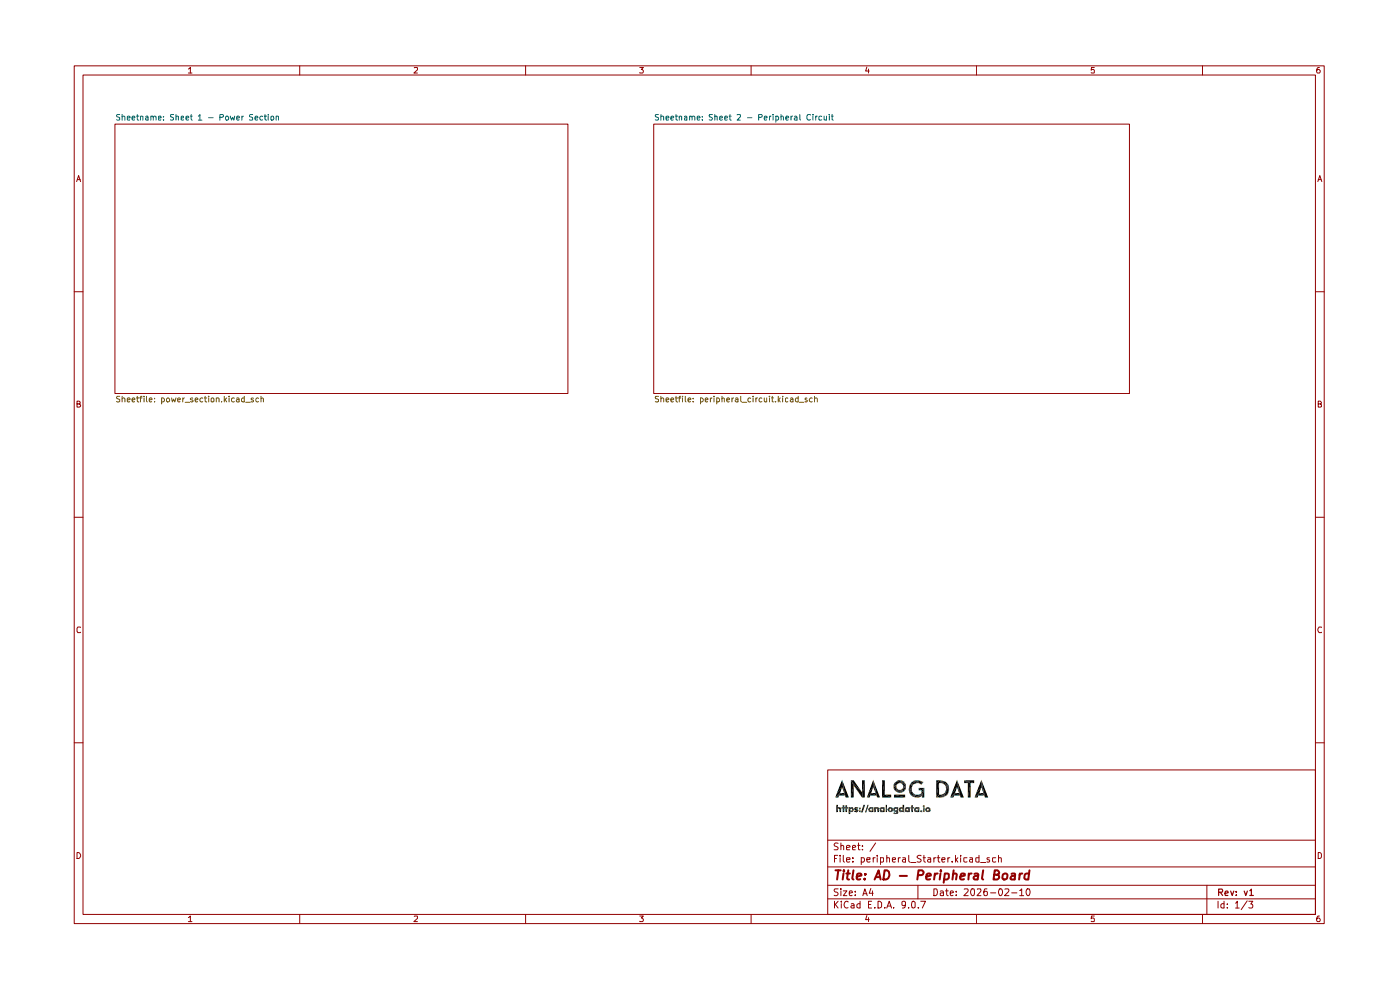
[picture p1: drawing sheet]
<svg xmlns="http://www.w3.org/2000/svg" width="297mm" height="210mm" viewBox="0 0 297 210" stroke-linecap="round" stroke-linejoin="round" font-family="sans-serif">
<g fill="none" stroke="#910000" stroke-width=".21">
<path d="M15.7 14h265.2v181.9h-265.2zM17.6 15.9h261.5v178.1h-261.5zM40 14.6l.4-.3v1.2M40 15.5h.7M63.6 14v1.9M87.9 14.4l.6-.1 .1 .5-.8 .7h.8M111.5 14v1.9M135.7 14.3h.8l-.4 .4 .4 .3-.1 .4h-.7M159.3 14v1.9M183.9 14.2l-.3 .9h.8M184.2 14.6v.9M207.2 14v1.9"/>
<path d="M232.2 14.3h-.6l-.1 .6 .1-.2h.4l.2 .2v.5h-.7M255.1 14v1.9M279.9 14.3a.55 .55 0 0 0-.6 .5l.2 .7h.4l.2-.3v-.2l-.3-.3h-.2l-.3 .3M16.3 38.5l.4-1.2 .4 1.2M16.4 38.1h.6M279.6 38.5l.4-1.2 .4 1.2M279.7 38.1h.5M15.7 61.9h1.9M279.1 61.9h1.8M16.3 85.7h.6v-.5l-.6-.1v1.3h.5l.3-.5-.3-.2M279.7 85.7h.5l.1-.4-.2-.2h-.4v1.3h.5l.1-.1v-.5l-.2-.1M15.7 109.7h1.9"/>
<path d="M279.1 109.7h1.8M17.1 133.1l-.6-.1-.2 .3v.6l.2 .3 .6-.1M280.3 133.1l-.5-.1-.2 .5 .2 .7 .5-.1M15.7 157.6h1.9M279.1 157.6h1.8M175.6 163.3h103.5v30.7h-103.5zM175.6 178.2h103.5M177.8 178.9l-.6-.1-.2 .4v.2a.56 .56 0 0 1 .6 .2 .56 .56 0 0 1 0 .7h-.6M178.4 179.5l.2-.2 .4 .2v.8M178.4 178.8v1.5M179.6 179.8l.7-.1v-.3l-.5-.1-.2 .2 .1 .8h.6M180.8 179.8l.7-.1-.1-.4h-.4l-.2 .2v.6l.1 .2h.5"/>
<path d="M181.9 179.3h.6M182.1 178.8v1.3l.1 .2h.3M183 179.4v.1M185.8 178.8l-1.2 1.8M16.3 180.8a.65 .65 0 0 1 .8 .7 .65 .65 0 0 1-.8 .6zM40 194.6l.4-.3v1.2M40 195.5h.7M63.6 194v1.9M87.9 194.4l.6-.1 .1 .5-.8 .7h.8M111.5 194v1.9M135.7 194.3h.8l-.4 .4 .4 .3-.1 .4h-.7M159.3 194v1.9"/>
<path d="M175.6 190.7h103.5M175.6 187.8h103.5M175.6 183.9h103.5M177 191.2v1.4M177 182.1h.5M177.2 191.9l.6 .7M177.7 181.4h-.7v1.5M177.8 188.5l-.8 .1v.5l.6 .2 .2 .4-.3 .3-.5-.1M177.8 191.2l-.8 .8M178.2 181.4v.2M178.2 181.9v1M178.4 188.5v.1"/>
<path d="M178.4 189v1M178.5 191.2v.1M178.5 191.7v.9M178.9 189h.8l-.8 1h.8M178.9 181.4v1.2l.3 .3M179.6 182.4l.7-.1v-.4h-.6l-.1 .2 .1 .7h.6M179.9 191.3a.7 .7 0 0 0-.9 .5 .7 .7 0 0 0 .6 .8l.3-.1M180.2 189.5l.6-.2-.1-.3-.4 .1-.1 .6 .1 .3 .5-.1M180.6 191.8l.4-.1 .2 .2v.7M180.9 182.7v.2M180.9 181.9v.2M181.2 192l-.7 .3 .2 .3 .5-.1"/>
<path d="M181.4 189.8v.2M181.4 189.1v.1M182.5 191.8a.45 .45 0 0 0-.7 .1l.1 .6h.6M182.5 191.2v1.4M182.7 182.8l.4 .1 .3-.3-.2-.7h-.5v1.5M183 180.2v.1M183 190l.5-1.5 .5 1.5M183.1 189.6h.8M183.9 194.2l-.3 .9h.8M183.9 182.4l.7-.1v-.4h-.6l-.1 .2 .1 .7h.6M184.2 194.6v.9M184.2 191.9h.5"/>
<path d="M184.7 188.5l-.3 1h.8M184.9 191.2h-.7v1.4h.7M185.1 189v1M185.2 181.9v1M185.6 192.5v.1M185.7 181.9h-.4l-.1 .3M186.1 181.4v.2M186.1 181.9v1M186.3 191.2h.3l.4 .3v.8l-.4 .3h-.3zM186.8 182.8l.4 .1 .2-.2v-.8h-.6v1.5M187.7 192.5v.1M188.1 192.6l.5-1.4 .5 1.4"/>
<path d="M188.1 182l.5-.1 .1 1M188.1 181.4v1.5M188.3 192.2h.7M189.3 182.4l.7-.1-.1-.4h-.5l-.1 .2 .1 .7h.5M189.6 192.5v.1M190.6 181.9v1M191 181.9h-.2l-.2 .3M191.5 181.9h.5l.1 1M192.1 191.9l-.2 .2-.6-.2v-.6l.3-.1 .4 .1a1.05 1.05 0 0 1-.3 1.3h-.3M192.1 182.3h-.4l-.3 .2 .3 .4 .4-.1M192.8 192.5v.1M192.8 181.4v1.2l.2 .3"/>
<path d="M193.2 183h1.1M193.5 191.3l.3-.1 .3 .2v1.1h-.6zM194.7 187.8v2.9M194.8 192.5v.1M195.3 191.2h1l-.6 1.4M195.4 181.5a.6 .6 0 0 0-.8 .2l.1 .3 .7 .5-.2 .4-.6-.1M195.8 181.9h.5M196 181.4v1.2l.3 .3M196.8 181.9h.6v1M197.4 182.3h-.4l-.2 .2 .2 .4 .4-.1M198.1 188.5h.5a.83 .83 0 0 1 .2 .9 .83 .83 0 0 1-.7 .6zM198.1 181.9v1"/>
<path d="M198.5 181.9h-.2l-.2 .3M198.8 181.9h.6M199 181.4v1.2l.4 .3M199.5 189.1h.6v.9M199.8 182.4l.7-.1-.1-.4h-.5l-.1 .2 .1 .7h.5M200.1 189.3l-.6 .2v.4h.6M200.6 189h.6M200.8 188.5v1.2l.4 .3M201.1 181.9v1M201.5 181.9h-.3l-.1 .3M201.6 189.5l.7-.2-.1-.2-.4-.1-.2 .2 .1 .7h.5M202 182.7v.2"/>
<path d="M202.7 181.4v1.5M202.8 182.3l.4 .6M202.9 189.8v.2M202.9 189.1v.1M203.2 181.9l-.5 .6M203.8 181.4v.2M203.8 181.9v1M204.6 188.6l.6-.1 .2 .4-.9 1.1h.9M205.1 181.9l-.6 .1v.7l.2 .2 .4-.1M205.7 181.9h.5l.1 1M206.1 188.6l.5-.1a1.1 1.1 0 0 1-.2 1.5l-.3-.2-.2-.4zM206.3 182.3h-.4l-.2 .2 .2 .4 .4-.1"/>
<path d="M207.2 194v1.9M207.3 188.6l.7-.1 .1 .4-.8 1.1h.8M207.7 181.9l-.7 .1v.7l.3 .2 .4-.1M207.7 181.4v1.5M208 183h1.1M209.4 188.5h-.4a.94 .94 0 0 0 0 1.5l.5-.2v-.6l-.5-.1-.3 .2M209.9 181.9h-.4l-.1 .2 .1 .3 .4 .1v.3h-.5M210.1 189.4h1.1M211.2 181.9l-.6 .1v.7l.2 .2 .4-.1M211.8 182l.5-.1 .1 1M211.8 181.4v1.5M212 188.5a.75 .75 0 0 1 .8 .6 .75 .75 0 0 1-.5 .9 .89 .89 0 0 1-.3-1.5z"/>
<path d="M213.2 188.6l.7-.1 .1 .4-.9 1.1h.9M214.6 189.4h1.1M216.3 188.9l.4-.4v1.5M216.3 190h.9M217.8 188.6l.6-.1a1.1 1.1 0 0 1-.2 1.5l-.4-.2-.1-.4zM232.2 194.3h-.6l-.1 .6 .1-.2h.4l.2 .2v.5h-.7M255.1 194v1.9M256 187.8v6.2M258.4 191.2v1.4M259.7 191.8l-.5-.1-.2 .2 .1 .6h.6M259.7 191.2v1.4M260.3 192.5v.1"/>
<path d="M260.3 191.8v.1M262.1 191.6l.4-.4v1.4M262.1 192.6h.8M264.6 191.1l-1.3 1.9M264.9 191.2h.9l-.5 .6 .5 .2-.1 .5h-.8M279.7 180.8h.3l.3 .4v.6l-.3 .3h-.3zM279.9 194.3a.55 .55 0 0 0-.6 .5l.2 .7h.4l.2-.3v-.2l-.3-.3h-.2l-.3 .3"/>
</g>
<path d="M258.5 189.3h.7l.2-.3-.1-.3-.8-.1v1.3M258.9 189.3l.5 .6M259.9 189.5l.7-.1-.2-.4-.4 .1-.1 .7 .1 .1h.5M261.1 189l.3 .9 .3-.9M262.3 189.9h.1M262.3 189.1v.2M263.9 189l.4 .9 .3-.9M265.1 188.9l.4-.3v1.3M265.1 189.9h.8" fill="none" stroke="#910000" stroke-width=".25"/>
<g fill="none" stroke="#910000" stroke-width=".42">
<path d="M177.2 184.6h1.1M177.8 184.6l-.2 2M178.9 185.3l-.1 1.3M179 184.6v.3M179.5 185.3h.8M180 184.6l-.3 1.7 .4 .3M181.1 184.6l-.3 1.7 .3 .3M181.7 186l1.1-.3-.1-.3a.6 .6 0 0 0-.9 .1v1h.7M183.4 186.4v.2M183.6 185.4l.1 .1h-.2l.1-.1-.1 .1M185.5 186.6l.9-2 .4 2M185.8 186.1h.8"/>
<path d="M187.7 184.6a.98 .98 0 0 1 1 .7 .98 .98 0 0 1-.5 1.2l-.8 .1zM190.9 185.8h1.5M194.8 185.6l.9-.1 .3-.5-.1-.1-.3-.3h-.7l-.3 2M196.6 186l.9-.3-.1-.3a.6 .6 0 0 0-.8 .1v1h.7M198.3 185.3l-.1 1.3M198.9 185.3l-.4 .1-.2 .2M199.5 185.3l-.2 1.3M199.6 184.6v.3M200.4 185.4l.6-.1 .3 .2v.7a.72 .72 0 0 1-1 .3M200.4 185.3l-.2 1.9M202.1 185.5l.4-.2 .4 .1-.1 1.2M202.3 184.6l-.2 2"/>
<path d="M203.7 186l1-.3v-.3h-.8l-.2 .9 .2 .3 .6-.1M205.5 185.3l-.1 1.3M206.1 185.3l-.4 .1-.2 .2M206.7 185.4h.8l-.1 1.2M207.5 185.7a.85 .85 0 0 0-1 .4l.3 .5 .6-.1M208.6 184.6l-.3 1.7 .3 .3M210.9 185.5l1-.1 .1-.4-.4-.4h-.6l-.2 2h.7l.5-.4a.49 .49 0 0 0-.5-.7M212.8 185.5l.3-.2 .6 .2-.1 .9-.4 .2-.5-.2zM214.6 185.4h.7v1.2M215.3 185.7l-.6 .1-.4 .5 .3 .3 .7-.1M216.4 185.3l-.2 1.3M216.9 185.3l-.6 .3"/>
<path d="M218.3 185.4l-.5-.1-.4 .3v.8l.2 .2 .5-.1M218.4 184.6l-.3 2"/>
</g>
<g fill="#fff">
<path d="M138.7 26.3h100.9v57.2h-100.9z"/>
<path d="M24.4 26.3h96.1v57.2h-96.1z"/>
</g>
<path d="M24.4 26.3h96.1v57.2h-96.1zM138.7 26.3h100.9v57.2h-100.9z" fill="none" stroke="#910000" stroke-width=".21"/>
<g fill="#000">
<path d="M177.5 168.2h.7l-1 1zM177.4 170.7h.4v.6zM177.4 170.7l.4 .6-.4 1zM177.8 171.3l.1-.1-.5 1.1zM177.8 171.7v.6h-.4zM177.8 171.3l.1-.1zM177.8 171.7l-.4 .6zM177.8 171.6l-.4 .7zM177.9 171.2l-.5 1.1zM177.9 171.2l-.1 .1zM177.9 171.2l-.1 .4zM177.9 171.2l.4 .1z"/>
<path d="M177.9 171.2l.5 .3zM177.9 171.2l.5 .3-.3 .2zM177.9 171.2l.2 .5zM177.9 171.2l.2 .4zM177.9 171.2l-.1 .3zM177.9 171.2l.1 .3zM177.2 169.2l.8-.5-.1 .5zM177.2 169.2l1-1-.2 .5zM178.1 171.2l.2 .1zM178.3 171.3l.1 .2zM178.4 171.6v.7h-.3zM178.4 171.5l-.3 .8z"/>
<path d="M178.1 171.7l.3-.2-.3 .8zM178.1 171.7l.3-.2zM178.6 165.4l1.5 3.8h-.7zM178.6 167l-.4 1.2h-.7zM178.6 165.4l.8 3.8zM178.6 165.4v1.6l-1.1 1.2zM178.8 170.8h.3v.4zM178.5 171.2l.3 .3h-.3zM178.8 170.8l.3 .4h-.3zM178.5 171.2h.3v.3zM178.8 171.2l.9 .3zM178.6 165.4l.6 3.3z"/>
<path d="M179.1 171.5v.8h-.3zM178.8 171.5h.3l-.3 .8zM178.8 171.2l.3 .3h-.3zM179.1 171.2l.6 .3zM178.2 168.2l1 .5h-1.2zM178.2 168.2h.9l.1 .5zM179.4 170.8h.3l-.3 .4zM179.7 170.8v.4h-.3zM179.4 171.2h.3v.3zM178.8 171.2l.6 .3zM179.7 171.2h.3v.3zM179.7 171.5v.8h-.3z"/>
<path d="M179.7 171.2l.3 .3h-.3zM179.4 171.5h.3l-.3 .8zM180 171.7h.4l-.4 1zM180 171.2h.4l-.4 .5zM180.4 171.2l-.4 .5zM180.4 171.3h.5l-.9 .4zM180.4 172.2v.5h-.4zM180 171.7h.4zM180.5 171.2l-.1 .1zM180.4 171.7v.5l-.4 .5zM180.4 171.3h.5zM180 171.7l.4-.1z"/>
<path d="M180.4 171.9v.3zM180.5 171.9v.1l-.1 .2zM180.5 172l-.1 .2zM180 171.7l.5-.1zM180 171.7l.9-.4zM180.5 165.5h.6l1.8 2.6zM180.5 165.5l2.4 2.6v1.1zM180.4 172.2l.1 .1zM180.5 171.2l.4 .1zM180.5 171.5l.4-.2-.4 .3zM180.5 171.5l.4-.2zM180.7 171.2l.2 .1z"/>
<path d="M180.6 171.5l.3-.2-.2 .3zM180.9 171.3l-.2 .3zM180.9 171.3l-.1 .4zM180.9 171.3l-.1 .5zM180.9 171.3l.1 .1zM180.7 172.3l.2-.1zM180.9 171.3l.2 .3zM180.5 172.3l.4-.1zM180.9 171.3l.2 .6zM180.9 171.3l.2 .6-.3-.1zM181 171.4l.1 .2zM181 172.1l-.1 .1z"/>
<path d="M181.1 171.6v.1zM181.1 171.9l-.1 .2zM181.1 171.6v.3zM181.1 171.9l-.2 .3zM180.5 172.3l.6-.4-.2 .3zM180.4 172.2l.7-.3-.6 .4zM180.5 172l.6-.1-.7 .3zM180.5 172l.6-.1zM180.7 171.9h.4l-.5 .1zM180.8 171.8l.3 .1zM181.1 166.6v2.6h-.6zM180.5 165.5l.6 1.1-.6 2.6z"/>
<path d="M181.1 171.7v.2zM181.1 172.1l.3-.2-.2 .3zM181.3 171.4l-.1 .1zM181.4 171.3l-.2 .2zM181.2 171.7h.1zM181.2 171.5l.1 .2zM181.4 171.3l-.1 .4-.1-.2zM181.2 172.2l.2 .1zM181.3 171.7l.1 .1zM181.5 171.2l-.1 .1zM181.4 171.9v.4l-.2-.1zM181.5 171.2h.2l-.3 .1z"/>
<path d="M181.4 171.3l.3-.1 .1 .3zM181.4 171.3l.4 .2zM181.4 171.3l.3 .2zM181.4 171.3l.2 .2zM181.4 171.3l.2 .3zM181.6 171.6l.5 .2zM181.6 171.6l.5 .2-.4 .1zM181.6 171.6l.2 .1zM181.3 171.7l.3 .1zM181.3 171.7l.3 .2zM181.4 171.3l.2 .6-.3-.2zM181.7 171.2l.3 .1z"/>
<path d="M181.7 171.2l.3 .1-.2 .2zM181.4 171.9l.3 .4h-.3zM181.7 171.2l.1 .3zM181.4 171.9l.3 .4zM181.4 171.3l.3 .6zM181.5 172l.2 .3zM181.6 172l.1 .3zM181.6 171.6l.1 .3zM181.8 171.7h.2zM181.8 171.7l.3 .1zM181.9 171.2l.1 .1zM182 171.3l.1 .1-.2 .2z"/>
<path d="M182 171.7l.1 .1zM182 171.3l-.1 .3-.1-.1zM181.7 172.3l.3-.1zM182 172.1l.1-.1zM182.1 171.8l-.1 .4zM182.1 171.8l-.1 .4-.3 .1zM181.7 172l.4-.2-.4 .5zM181.7 172l.4-.2zM181.7 171.9l.4-.1zM182.3 171.9l-.1 .4zM182.3 171.3l-.1 .3zM182.3 171.9h.2l.1 .3z"/>
<path d="M182.3 171.9l.3 .3-.4 .1zM182.2 171.6l.1 .1zM182.3 171.3l.3 .2zM182.3 171.3l.3 .2-.4 .1zM182.2 171.6l.2 .1zM182.5 171.9l.1 .1zM182.5 171.9l.1 .3zM182.5 171.3l.1 .1zM182.5 171.6l-.1 .1zM182.5 171.3l.1 .2zM182.5 172.3l.1-.1zM182.4 172.3l.2-.1z"/>
<path d="M182.2 172.3l.4-.1zM182.5 171.6l.1-.1zM182.4 171.7l.2-.2zM182.2 171.6l.4-.1-.2 .2zM182.9 165.5h.6l-.6 2.6zM183.5 165.5l-.6 3.7v-1.1zM180.5 165.5l2.4 3.7zM183.2 170.7l-.2 1.6h-.3zM183.2 170.7h.3l-.5 1.6zM183.5 165.5v3.7h-.6zM184 170.7l-.2 1.6h-.3zM184.2 168.2h.6l-.9 1z"/>
<path d="M184 170.7h.3l-.5 1.6zM184.3 171.6l-.1 .1zM184.4 171.4l-.2 .3zM184.4 171.4l.2-.2-.4 .5zM184.6 171.2l.4 .1-.8 .4zM184.2 171.7h.3zM184.4 171.4l-.1 .2zM184.3 171.8l.2-.1zM184.3 172l.1 .2zM184.3 171.8l.1 .4zM184.4 171.3l.2-.1-.2 .2zM184.3 171.8h.2l-.1 .4z"/>
<path d="M184.5 171.8l-.1 .4zM184.5 171.9l-.1 .3zM184.6 171.9l-.2 .3zM184.5 171.2l-.1 .1zM184.4 172.2l.1 .1zM184.6 171.2l.4 .1zM184.2 171.7h.4zM184.2 171.7l.4-.1zM184.2 171.7l.8-.4zM183.9 169.2l.8-.5-.2 .5zM183.9 169.2l.9-1-.1 .5zM184.4 172.2l.3 .1z"/>
<path d="M184.6 171.6l.4-.3zM184.8 171.2l.2 .1zM184.7 171.5l.3-.2zM185 171.3l-.2 .2zM185 171.3l-.1 .3zM185 171.2h.3zM185 172.2l-.1 .1zM184.7 172.3l.3-.1zM184.4 172.2h.6zM184.6 171.9l.4 .3h-.6zM184.6 171.9l.4 .3zM184.7 172l.3 .2z"/>
<path d="M184.8 172l.2 .2zM184.9 172l.1 .2zM185 171.9v.3zM185 171.3l.3-.1-.3 .5zM185.3 171.2l-.3 .6zM185.2 165.4l1.5 3.8h-.6zM185.2 167l-.4 1.2h-.6zM185.2 165.4l.9 3.8zM185.2 165.4v1.6l-1 1.2zM185.3 171.2v1.1h-.3zM185.3 171.2l-.3 1.1zM185.3 171.2l-.3 1z"/>
<path d="M185.3 171.2l-.3 .7zM185.5 171.2h.3l-.3 1.1zM185.8 171.2l-.3 1.1zM185.2 165.4l.6 2.8-.6-1.2zM185.2 165.4l.7 3.3zM185.8 171.7v.6h-.3zM185.8 171.7l-.3 .6zM185.8 171.3l.3-.1zM185.8 171.6l-.3 .7zM185.8 171.3l.3-.1 .4 .3zM185.8 171.3l-.3 1zM185.8 171.3l.7 .2z"/>
<path d="M185.8 171.3l.3 .2zM186 171.2l-.1 .1zM185.8 171.3l.1 .3zM184.8 168.2l1.1 .5h-1.2zM184.8 168.2h1l.1 .5zM185.8 171.3l.2 .2zM186.1 171.2l.2 .1zM186.1 171.2l.4 .3zM186.3 171.3l.1 .1zM186.3 171.3l.2 .2zM186.4 171.4l.1 .1zM186.5 171.6v.7h-.4z"/>
<path d="M186.5 171.5l-.4 .8zM186.1 171.7l.4-.2-.4 .8zM186.1 171.7l.4-.2zM186.1 171.6l.4-.1zM186.1 171.5h.4zM186.6 171.7h.3zM186.7 171.4l-.1 .2zM186.6 171.8l.3-.1zM186.7 171.4l-.1 .3zM186.7 171.4l.3-.2-.4 .5zM187 171.2l.3 .1-.7 .4zM186.7 171.4l.1-.1z"/>
<path d="M186.7 171.4l.3-.2zM186.6 172l.2 .2zM186.9 171.2l-.1 .1zM186.6 171.8l.2 .4zM186.6 171.8h.3l-.1 .4zM186.9 171.8l-.1 .4zM187 171.9l-.2 .3zM186.8 172.2l.1 .1zM187 171.2l.3 .1zM186.6 171.7h.4zM186.6 171.7l.4-.1zM186.8 172.2l.3 .1z"/>
<path d="M186.6 171.7l.5-.1zM186.6 171.7l.7-.4zM187.1 171.5l.2-.2zM187.1 165.5h.6v3.1zM187.1 165.5l.6 3.1-.6 .6zM187.2 171.2l.1 .1zM187.3 171.3l-.1 .2zM187.3 171.3l-.1 .3zM187.3 171.2h.4zM187.3 172.2l-.1 .1zM187.1 172.3l.2-.1zM186.8 172.2h.5z"/>
<path d="M187.1 171.9l.2 .3h-.5zM187.1 171.9l.2 .3zM187.1 172l.2 .2zM187.2 172l.1 .2zM187.3 171.9v.3zM187.7 171.2l-.4 .6zM187.3 171.3l.1 .4zM187.3 171.3l.4-.1-.3 .5zM187.7 171.2v1.1h-.4zM187.7 171.2l-.4 1.1zM187.7 171.2l-.4 1zM187.7 171.2l-.4 .7z"/>
<path d="M187.7 168.6h1.4v.6zM187.7 168.6l1.4 .6h-2zM187.9 170.7h.3v1.6zM187.9 170.7l.3 1.6h-.3zM188.3 171.7l.4 .1zM188.3 171.7l.1-.1zM188.3 171.7l.4 .2zM188.5 171.4l-.2 .3zM188.5 171.4l.3-.2-.5 .5zM188.3 171.7l.1 .2zM188.5 171.4l-.1 .2zM188.4 171.9l.1 .2z"/>
<path d="M188.3 171.7l.2 .4zM188.6 171.3l.2-.1-.3 .2zM188.3 171.7l.4 .2-.2 .2zM188.7 171.9l-.2 .2zM188.5 172.1l.3-.2zM188.5 172.1l.1 .1zM188.7 171.2l-.1 .1zM188.3 171.7h.4zM188.6 172.2l.2 .1zM188.8 171.2l.4 .1zM188.5 172.1l.3 .2zM188.8 171.2l.4 .1 .2 .3z"/>
<path d="M188.3 171.7l.5-.1zM188.8 171.2v.4l-.5 .1zM188.8 171.2v.4zM188.8 171.2l.1 .3zM189 171.2l.2 .1zM188.8 171.2l.2 .4zM188.8 171.2l.6 .4h-.4zM189 171.6h.4zM189.1 171.7l.3-.1zM189.2 171.3l.2 .1zM189 172.3l.2-.1zM189.2 171.3l.2 .3z"/>
<path d="M188.8 172.3l.4-.1zM188.5 172.1l.7 .1-.4 .1zM188.5 172.1l.3-.1 .4 .2zM188.8 172l.4 .2zM188.9 172l.3 .2zM189 171.9l.2 .3zM189.4 171.4v.2zM189.2 172.2l.2-.1zM189.4 171.9v.2zM189.4 171.9l-.2 .3zM189.4 171.6v.3l-.2 .3zM189 171.9l.4-.3-.2 .6z"/>
<path d="M189 171.9l.4-.3zM189.1 171.8l.3-.2zM189.7 172.3h.1l-.3 .2zM189.6 171.4l-.1 .2zM189.5 171.7l.4 .1zM189.6 171.4l-.1 .3zM189.6 171.4l.3-.2-.4 .5zM189.9 171.2l.4 .1-.8 .4zM189.6 166.9l.6 .1zM189.7 166.3l-.1 .2zM189.7 166.3l-.1 .6zM189.7 166.3l.5-.5-.6 1.1z"/>
<path d="M190.2 165.8l1.1-.2-1.7 1.3zM189.5 172.5l.1 .1zM189.5 171.9l.1 .2zM189.7 171.3l-.1 .1zM189.5 172.5l.3-.2-.2 .3zM189.5 171.7l.1 .4zM189.6 171.4l.3-.2zM189.8 172.3l.1 .1-.3 .2zM189.5 171.7l.4 .1-.3 .3zM189.9 171.8l-.3 .3zM189.6 172.1l.3-.2zM189.7 168.6h2.3v.6z"/>
<path d="M189.6 166.9l.1 .5zM189.8 166l-.1 .3zM189.6 166.9l.6 .1-.5 .4zM189.8 166l.4-.2-.5 .5zM189.6 172.6l.2 .1zM189.6 172.1l.2 .1zM189.9 171.2l-.1 .1zM189.9 165.9l.3-.1-.4 .2zM189.5 171.7h.4zM189.5 171.7l.4-.1zM189.9 171.2l.4 .1zM189.6 172.1l.3 .1z"/>
<path d="M189.5 171.7l.8-.4zM189.7 167.4l.3 .4zM189.6 172.6l.4 .1zM189.9 171.6l.4-.3zM190 171.5l.3-.2zM190.1 171.2l.2 .1zM189.9 172.2h.2zM189.6 166.9l.6-.3v.3zM190.3 165.6l.3-.1-.4 .3zM190.2 165.8l.4-.3 .7 .1zM190.3 171.3l-.1 .3-.1-.1zM190.3 171.3l-.1 .3z"/>
<path d="M190 167.8l.2 .2zM189.7 167.4l.5 .6zM189.6 166.9l.6-.4zM189.7 167.4l.5-.4v1zM190.2 167v1zM190.2 167.2v.8zM190.3 167.3l.2 .2-.3 .5zM190.5 167.5l.2 .1-.5 .4zM190.3 171.2h.2zM190.3 171.3l.2-.1v1.1zM190.3 171.3l.2 1-.1 .3zM189.6 172.1l.7 .1z"/>
<path d="M189.6 172.1l.3-.2 .4 .3zM189.9 171.9l.4 .3zM190 171.9l.3 .3zM190.1 171.9l.2 .3zM190.2 171.9l.1 .3zM190.3 171.8v.4zM190.3 171.3l.1 1.3zM190.3 172.6l-.1 .1zM190 172.7l.4-.1zM189.6 172.6h.8zM189.6 172.6l.3-.2 .5 .2zM189.9 172.4l.5 .2z"/>
<path d="M190 172.4l.4 .2zM190.1 172.4l.3 .2zM190.2 172.3l.2 .3-.3-.2zM190.2 172.3l.2 .3zM190.3 172.3l.1 .3zM190.3 172.2l.1 .4zM190.3 171.7l.1 .9zM190.2 168l.2 .1zM189.6 166.9l.8-.6zM190.5 172.4l-.1 .2zM189.6 166.9l.9-.7zM189.6 166.9l1.7-1.3z"/>
<path d="M190.5 172.3v.1zM190.5 172.3l-.1 .3zM190.6 165.5l.7 .1zM190.5 166.2l.8-.6zM190.7 166.1l.6-.5-.7 .6zM190.7 171.7l.3 .1zM190.8 171.4l-.1 .2zM190.7 171.7l.3 .2zM190.8 171.4l-.1 .3zM190.8 171.4l.3-.2-.4 .5zM191.1 171.2l.4 .1-.8 .4zM190.4 168.1h.4z"/>
<path d="M190.2 168l.6 .1zM190.7 166.1l.6-.5zM190.7 171.9l.1 .2zM190.9 171.3l-.1 .1zM190.7 171.7l.1 .4zM190.8 171.4l.3-.2zM190.7 171.7l.3 .2-.2 .2zM190.8 172.1l.3-.2zM190.8 166.1l.5-.5-.4 .5zM190.8 172.1l.2 .1zM191 171.3l.1-.1zM191 165.5l.3 .1z"/>
<path d="M190.7 171.7h.3zM191.3 165.6l-.2 .5h-.2zM191 172.2l.1 .1zM190.8 172.1l.3 .2zM191.1 171.2l.4 .1zM190.7 171.7l.4-.1zM190.7 171.7l.8-.4zM191.2 171.5l.3-.2-.4 .3zM191.3 165.6v.6l-.2-.1zM191.3 171.2l.2 .1zM191.2 171.5l.3-.2zM191.5 171.3l-.2 .2z"/>
<path d="M191.3 165.6l.3 .1zM191.3 165.6l.5 .3zM191.3 165.6l.5 .3 .4 1zM191.5 171.3l-.1 .3-.1-.1zM191.5 171.3l-.1 .3zM191.3 165.6l.1 .8-.1-.2zM191.5 170.7h.3v1.6zM191.3 172.3l.2-.1zM191.5 170.7l.3 1.6-.3-1zM191.1 172.3l.4-.1zM190.8 172.1l.7 .1-.4 .1zM190.8 172.1l.3-.2 .4 .3z"/>
<path d="M191.5 171.3v.4zM191.5 171.3l.3 1-.3-.6zM191.3 165.6l.2 .9zM191.6 165.7l.2 .2zM191.3 165.6l.3 1zM191.3 165.6l.9 1.3-.6-.3zM191.6 166.6l.6 .3zM191.6 166.7l.6 .2h-.6zM191.6 166.9h.6l-.6 .1zM191.2 168.1l.5-.2zM190.8 168.1l.9-.2-.5 .2zM190.2 168l1.5-.1-.9 .2z"/>
<path d="M190.2 168l.5-.4 1 .3zM190.7 167.6l1 .3zM190.9 167.6l.8 .3zM191 167.6l.7 .3zM191.2 167.5l.5 .4-.6-.3zM191.2 167.5h.1l.4 .4zM191.8 165.9l.3 .4zM191.8 165.9l.3 .4 .1 .6zM191.5 172.2l.3 .1zM191.1 171.9l.7 .4zM191.2 172l.6 .3zM191.3 172l.5 .3z"/>
<path d="M191.4 171.9l.4 .4zM191.5 171.8l.3 .5zM191.5 171.7l.3 .6zM191.9 167.6l-.2 .3zM192 171.7h.2zM192.1 171.4l-.1 .2zM192 171.8l.2-.1zM192.1 171.4l-.1 .3zM192.1 171.4l.2-.2-.3 .5zM192.3 171.2l.4 .1-.7 .4zM189.7 168.6l2.3 .6h-2.3zM192 172l.1 .2z"/>
<path d="M192 171.8l.1 .4zM192.1 171.4l.2-.2zM192 171.8h.2l-.1 .4zM192.2 171.8l.1 .1-.2 .3zM192.1 172.2l.2-.3zM192.1 172.2l.3-.3zM192.1 166.3l.1 .6zM192.1 167.4l-.2 .2zM192.1 167.4l-.4 .5zM192.2 171.2l-.1 .1zM192.2 167.1l-.1 .3zM192.2 166.9l-.1 .5z"/>
<path d="M192.2 166.9l-.1 .5-.4 .5zM191.3 167.5l.9-.6-.5 1zM191.3 167.4l.9-.5zM191.5 167.2l.7-.3-.9 .5zM191.6 167l.6-.1-.7 .3zM192.1 172.2l.1 .1zM192.3 171.2l.4 .1zM192 171.7h.3zM192 171.7l.3-.1zM192.1 172.2l.3 .1zM192 171.7l.4-.1zM192 171.7l.7-.4z"/>
<path d="M192.4 171.5l.3-.2zM192.5 171.2l.2 .1zM192.5 171.5l.2-.2zM192.7 171.3l-.1 .3zM192.7 171.2h.3zM192.6 172.3l.1-.1zM192.4 172.3l.3-.1zM192.1 172.2h.6zM192.1 172.2l.3-.3 .3 .3zM192.4 171.9l.3 .3zM192.4 172l.3 .2zM192.5 172l.2 .2z"/>
<path d="M192.6 172l.1 .2zM192.6 172l.1-.1v.3zM193 171.2l-.3 .6zM192.7 171.3v.4zM192.7 171.3l.3-.1-.3 .5zM192.9 167l-.1 .6zM192.8 167.6l.1 .3zM193 166.7l-.1 .3zM192.9 167v.9zM193 166.5l-.1 .5zM193 166.5l-.1 1.4zM193 166.5l.5 .2-.6 1.2z"/>
<path d="M193.5 166.7l-.6 1.2zM193.5 166.8l-.6 1.1zM193.5 167l-.6 .9zM193.5 167.2l-.6 .7zM192.9 167.9l.5-.5zM192.9 167.9l.5-.5 .1 .3zM192.9 167.9l.6-.2v.2zM192.9 167.9l.1 .3zM193 166.5v.2zM193 171.2v1.1h-.3zM193 171.2l-.3 1.1zM193 171.2l-.3 1z"/>
<path d="M193 171.2l-.3 .7zM193.1 166.3l.1-.1-.2 .3zM193.5 165.9l-.5 .6zM193.5 165.9l1.2-.4-1.7 1zM193 166.5l1.7-1-.5 .7zM193 166.5l1.2-.3zM193 166.5l1.1-.2zM193 166.5l.8-.1-.2 .1zM193 166.5h.6l-.1 .2zM193 168.2l.1 .3zM192.9 167.9l.2 .6zM193.3 166l.2-.1-.3 .3z"/>
<path d="M193.3 170.8h.4v.4zM193.2 171.2l.1 .3h-.1zM193.3 170.8l.4 .4h-.4zM193.2 171.2h.1v.3zM193.3 171.2h.4v.3zM193.1 168.5l.4 .3zM193.5 165.9l.5-.3zM193.5 165.9l.5-.3 .7-.1zM193.5 168l.5 1.1zM193.6 168.1l.4 1zM193.7 171.2h.2v.3zM193.7 171.5v.8h-.4z"/>
<path d="M193.7 171.2l.2 .3h-.2zM193.3 171.5h.4l-.4 .8zM193.3 171.2l.4 .3h-.4zM193.7 168.3l.3 .8zM193.8 168.3l.2 .1v.7zM193.9 171.7h.4zM194 171.6l-.1 .1zM193.9 171.8l.4-.1zM194.1 171.4l-.2 .3zM194.1 171.4l.2-.2-.4 .5zM194.3 171.2l.4 .1-.8 .4zM193.5 168.8l.5 .3z"/>
<path d="M194 165.6l.7-.1zM193.1 168.5l.9 .6zM192.9 167.9l1.1 1.2-.9-.6zM194 168.4v.7zM192.9 167.9h.6l.5 1.2zM193.5 167.9l.5 1.2zM193.9 171.8l.1 .2zM194.1 171.4l-.1 .2zM194.1 168.5l-.1 .6zM194 172l.1 .2zM193.9 171.8l.2 .4zM194.2 171.3l.1-.1-.2 .2z"/>
<path d="M193.9 171.8h.4l-.2 .4zM194.3 171.8l-.2 .4zM194.3 171.9l-.2 .3zM194.1 172.2l.2-.3zM194.1 168.6h.2l-.3 .5zM194.2 171.3l.1-.1zM194.1 172.2l.2 .1zM194.3 168.6l1.3 .2zM194.3 168.6l1.3 .2-1.6 .3zM194.3 171.2l.4 .1zM193.9 171.7l.4-.1zM193.9 171.7l.8-.4z"/>
<path d="M194.1 172.2l.3 .1zM194.4 171.5l.3-.2-.4 .3zM194.5 168.6l1.1 .2zM194.5 171.2l.2 .1zM194.4 171.5l.3-.2zM194.7 171.3l-.2 .2zM194 169.1l.6 .1zM194.7 171.3l-.1 .3-.1-.1zM194.6 168.6l1 .2zM194.7 171.2h.3zM194.7 172.2l-.1 .1zM194.4 172.3l.3-.1z"/>
<path d="M194.1 172.2h.6zM194.1 172.2l.2-.3 .4 .3zM194.3 171.9l.4 .3zM194.4 172l.3 .2zM194.5 172l.2 .2zM194.7 171.3l-.1 .3zM194.7 171.9v.3zM194.7 171.3l.3-.1-.3 .5zM195 171.2l-.3 .6zM194.7 165.5l.4 .1zM194.7 165.5l.6 .2zM194.7 165.5l1.1 .5z"/>
<path d="M194.7 165.5l1.1 .5-.9 .1zM194.7 165.5l.2 .6h-.3zM194.7 165.5l-.1 .6h-.1zM194.7 165.5l-.2 .6-.3 .1zM194.8 168.6l.8 .2zM194 169.1l.9 .1zM195.1 168.5l.5 .3-.6-.2zM195 171.2v1.1h-.3zM195 171.2l-.3 1.1zM195 171.2l-.3 1zM195 171.2l-.3 .7zM195.1 165.6l.2 .1z"/>
<path d="M195.1 168.5l.1-.1 .4 .4zM194.9 169.2l.3-.1zM195.2 172l.1-.1zM195.2 172l.2-.1zM195.2 168.4l.4 .4zM195.2 172.2l.1 .1zM195.2 172l.1 .3zM195.2 172l.2-.1-.1 .4zM195.3 165.7l.4 .2zM195.3 165.7l.5 .3zM195.4 168.3l.2 .5-.3-.4zM195.4 171.9h.1l.1 .3z"/>
<path d="M195.4 171.9l.2 .3-.3 .1zM195.5 168.2l.1 .6zM194.9 167.1l.6 .5h-.6zM194.9 167.1h1.2l-.6 .5zM195.5 167.6l.6-.5-.6 1.1zM196.1 167.1l-.5 1.7-.1-.6zM195.5 171.9l.1 .1zM195.5 171.9l.1 .3zM195.2 169.1l.4-.3zM194.9 169.2l.7-.4zM194 169.1l1.6-.3-.7 .4zM195.6 172.2l-.1 .1z"/>
<path d="M195.5 172.3l.1-.1zM195.3 172.3l.3-.1zM195.7 165.9l.1 .1zM195.8 170.9l.1-.1zM195.8 170.9l.2-.1zM195.3 166.4l.5-.4-.4 .5zM195.1 166.2l.7-.2-.5 .4zM194.9 166.1l.9-.1zM195.9 171.2h.2v1.1zM195.8 171l.1 .1zM195.8 170.9l.1 .2zM195.8 170.9l.2-.1-.1 .3z"/>
<path d="M195.9 171.1l.1 .1zM196 170.8h.1v.2zM196 170.8l.1 .2-.2 .1zM196.1 167.1v2.1h-.5zM196.1 167.1l-.5 2.1zM195.9 171.2l.2 1.1h-.2zM196.1 171l-.1 .2zM195.9 171.1l.2-.1-.1 .2zM196.3 171.7l.3 .1zM196.3 171.6l.2-.2zM196.3 171.7l.3 .2zM196.3 171.6l.2-.2-.2 .3z"/>
<path d="M196.5 171.4l.2-.2-.4 .5zM196.3 171.9l.2 .2zM196.3 171.7l.2 .4zM196.6 171.3l.1-.1-.2 .2zM196.3 171.7l.3 .2-.1 .2zM196.6 171.9l-.1 .2zM196.5 172.1l.2-.2zM196.5 172.1l.1 .1zM196.6 171.2v.1zM196.3 171.7h.3zM196.6 172.2l.1 .1zM196.7 171.2l.4 .1z"/>
<path d="M196.5 172.1l.2 .2zM196.7 171.2l.4 .1 .2 .3zM196.3 171.7l.4-.1zM196.7 171.2v.4l-.4 .1zM196.7 171.2v.4zM196.7 171.2l.1 .3zM196.7 171.2l.2 .3zM197 171.2l.1 .1zM196.7 171.2l.3 .4zM196.7 171.2l.6 .4h-.3zM197 171.6h.3zM197.1 171.7l.2-.1z"/>
<path d="M197.1 171.3l.1 .1zM197 172.3l.1-.1zM197.1 171.3l.2 .3zM196.7 172.3l.4-.1zM196.5 172.1l.6 .1-.4 .1zM196.5 172.1l.2-.1 .4 .2zM196.7 172l.4 .2zM196.8 172l.3 .2zM196.9 172l.2 .2zM197 171.9l.1 .3zM197.2 171.4l.1 .2zM197.2 172.1l-.1 .1z"/>
<path d="M197.3 171.6l.1 .1zM197.3 171.6l.1 .3zM197.3 171.6l.1 .3-.3 .3zM197.3 171.6l-.2 .6-.1-.3zM197.3 171.6l-.3 .3zM197.3 171.6l-.2 .3zM197.2 172.1l.2-.2zM197.1 172.2l.3-.3zM198.6 166.1h.6l-.6 3.1zM198.6 165.5h.9l-.9 .6zM199.2 166.1v2.5l-.6 .6zM199.2 168.6h.2l-.8 .6z"/>
<path d="M199.5 165.5l.7 .2zM199.5 165.5l1.2 .4zM198.6 166.1l.9-.6v.6zM199.5 165.5l1.2 .4 .5 .7zM199.5 165.5l.2 .6h-.2zM199.5 169.2l.5-.1zM199.5 165.5l.5 .7-.3-.1zM199.5 165.5l.6 .8zM200.2 165.7l.5 .2zM199.5 165.5l.7 .9zM200 169.1l.3-.2zM199.5 169.2l.8-.3z"/>
<path d="M198.6 169.2l1.7-.3-.8 .3zM198.6 169.2l.8-.6 .9 .3zM199.4 168.6l.9 .3zM199.6 168.6l.3-.1 .4 .4zM199.9 168.5l.2-.1 .2 .5zM200.3 168.2v.7l-.2-.5zM200.3 168.2l.2-.1-.2 .8zM200.6 167.9l-.3 1zM199.5 165.5l.9 1zM199.5 165.5l1.7 1.1-.8-.1zM200.4 166.5l.8 .1zM200.5 166.5l.7 .1-.6 .1z"/>
<path d="M200.3 168.9l.4-.1zM200.6 166.7l.6-.1-.5 .3zM200.7 166.9l.5-.3-.5 .5zM200.7 165.9l.4 .5zM200.7 165.9l.5 .7zM200.7 167.1l.5-.5-.5 .8zM201.2 166.6l-.5 .9zM200.9 168.6l-.2 .2zM200.3 168.9l.6-.3zM201.1 166.4l.1 .2zM201.1 168.4l-.2 .2zM201.2 168.1l-.1 .3z"/>
<path d="M201.2 168.1l-.3 .5zM200.3 168.9l.9-.8-.3 .5zM201.2 167l.1 .4zM201.2 167.8v.3zM201.2 166.6l.1 .8zM201.2 166.6l.1 .8-.1 .7zM201.2 166.6v1.5l-.9 .8zM201.2 166.6l-.9 2.3 .3-1zM201.2 166.6l-.6 1.3zM201.2 166.6l-.5 1.2zM201.2 166.6l-.5 1zM201.3 167.4l-.1 .4z"/>
<path d="M201.3 167.4l-.1 .7zM201.9 168.2h.7l-1 1zM201.6 169.2l.8-.5-.1 .5zM201.6 169.2l1-1-.2 .5zM203 165.4l1.5 3.8h-.7zM203 167l-.4 1.2h-.7zM203 165.4l.8 3.8zM203 165.4v1.6l-1.1 1.2zM203 165.4l.6 3.3zM202.6 168.2l1 .5h-1.2zM202.6 168.2h.9l.1 .5zM204.6 165.5h2.1v.6z"/>
<path d="M204.6 165.5l2.1 .6h-.8zM204.6 165.5l.7 .6h-.7zM204.6 165.5l1.3 .6h-.6zM205.9 166.1v3.1h-.6zM205.3 166.1h.6l-.6 3.1zM207.1 168.2h.7l-1 1zM206.8 169.2l.7-.5-.1 .5zM206.8 169.2l1-1-.3 .5zM208.2 165.4l1.4 3.8h-.6zM208.2 167l-.4 1.2h-.7zM208.2 165.4l.8 3.8zM208.2 165.4v1.6l-1.1 1.2z"/>
<path d="M208.2 165.4l.6 3.3zM207.8 168.2l1 .5h-1.3zM207.8 168.2h.8l.2 .5z"/>
</g>
<path d="M178.9 165.4v2.8M203.2 165.4v2.8M208.4 165.4v2.8" fill="none" stroke="#000" stroke-width=".42"/>
<g fill="none" stroke="#006665" stroke-width=".21">
<path d="M25.4 24.3h-.5l-.2 .2 .2 .3 .5 .2v.4h-.7M25.9 24.8l.3-.2 .3 .2v.7M25.9 24.3v1.2M27 25.1l.6-.1-.2-.4-.4 .1v.7h.5M28 25.1l.6-.1-.2-.4-.4 .2v.5l.2 .2 .3-.1M29 24.6h.5M29.1 24.3v1l.4 .2M29.8 24.8l.2-.2 .3 .1v.8M29.8 24.6v.9M30.9 24.7h.5v.8M31.4 25l-.5 .1v.3h.5M32 24.8l.2-.2 .3 .1v.8"/>
<path d="M32 24.6v.9M32.5 24.8l.3-.2 .3 .2v.7M33.6 25.1l.6-.1-.2-.4-.4 .1v.7h.5M34.7 25.4v.1M34.7 24.7v.1M36.8 24.3h-.6v.5l.5 .2 .1 .2-.2 .3-.5-.1M37.3 24.8l.2-.2 .3 .1v.8M37.3 24.3v1.2M38.4 25.1l.5-.1v-.3h-.5v.7h.5M39.5 25.1l.5-.1-.1-.4-.4 .2v.5l.1 .2 .4-.1M40.4 24.6h.4M40.6 24.3v1l.2 .2"/>
<path d="M42.1 24.6l.3-.3v1.2M42.1 25.5h.7M44.3 25h.9M46.6 24.9l.7-.1 .1-.3-.2-.2h-.6v1.2M47.9 24.7l.4-.1 .2 .3-.1 .5h-.5zM48.8 24.6l.3 .9 .3-.6 .2 .6 .2-.9M50.2 25.1l.6-.1-.2-.4-.4 .2v.5l.2 .2 .3-.1M51.3 24.6v.9M51.6 24.6l-.3 .3M53.6 24.3h-.5l-.2 .2 .2 .3 .5 .2v.4h-.7M54.1 25.1l.6-.1-.2-.4-.4 .2v.5l.2 .2 .3-.1M55.7 24.7l-.3-.1-.3 .3 .1 .5h.5"/>
<path d="M56 24.6h.6M56.2 24.3v1l.4 .2M56.9 24.3v.1M56.9 24.6v.9M57.5 24.8l.2-.2 .3 .1v.7h-.5zM58.6 24.8l.2-.2 .3 .1v.8M58.6 24.6v.9M139.7 24.3h-.6l-.1 .2 .1 .3 .6 .2v.4h-.7M140.2 24.8l.3-.2 .3 .2v.7M140.2 24.3v1.2M141.3 25.1l.6-.1-.2-.4-.4 .1v.7h.5M142.3 25.1l.6-.1-.2-.4-.4 .2v.5l.2 .2 .3-.1"/>
<path d="M143.3 24.6h.5M143.4 24.3v1l.4 .2M144.1 24.8l.2-.2 .3 .1v.8M144.1 24.6v.9M145.2 24.7h.5v.8M145.7 25l-.5 .1v.3h.5M146.3 24.8l.2-.2 .3 .1v.8M146.3 24.6v.9M146.8 24.8l.2-.2 .4 .2v.7M147.9 25.1l.6-.1-.2-.4-.4 .1v.7h.5M149 25.4v.1M149 24.7v.1"/>
<path d="M151.1 24.3h-.6v.5l.5 .2 .1 .2-.2 .3-.5-.1M151.6 24.8l.2-.2 .3 .1v.8M151.6 24.3v1.2M152.7 25.1l.5-.1v-.3l-.3-.1-.2 .2v.6h.5M153.8 25.1l.5-.1-.1-.4-.4 .1v.7h.5M154.7 24.6h.4M154.9 24.3v1.1l.2 .1M156.4 24.4h.7v.4l-.7 .7h.7M158.6 25h.9M160.9 24.9l.7-.1 .1-.3-.2-.2h-.6v1.2M162.1 25.1l.6-.1-.1-.4-.5 .2v.5l.2 .2 .3-.1M163.2 24.6v.9"/>
<path d="M163.6 24.6l-.4 .3M164 24.3v.1M164 24.6v.9M164.6 24.7l.3-.1 .3 .3-.1 .5h-.5M164.6 24.6v1.3M165.7 24.8l.2-.2 .3 .2v.7M165.7 24.3v1.2M166.7 25.1l.6-.1-.2-.4-.4 .2v.5l.2 .2 .3-.1M167.8 24.6v.9M168.1 24.6l-.3 .3M168.6 24.7l.3-.1 .2 .2v.7M169.1 25h-.4l-.2 .1 .2 .4 .4-.1"/>
<path d="M169.7 24.3v1l.1 .2M172 24.4l-.6-.1-.2 .3 .1 .7 .2 .2 .5-.1M172.5 24.3v.1M172.5 24.6v.9M173.1 24.6v.9M173.4 24.6l-.3 .3M174.3 24.7l-.4-.1-.2 .2v.6h.6M174.8 24.6v.8h.5M175.3 24.6v.9M175.9 24.3v.1M175.9 24.6v.9M176.4 24.6h.4"/>
<path d="M176.5 24.3v1.1l.3 .1"/>
</g>
<g fill="none" stroke="#765500" stroke-width=".21">
<path d="M25.4 84.1h-.5l-.2 .1 .2 .4 .5 .1v.5h-.7M25.9 84.6l.3-.2 .3 .2v.7M25.9 84.1v1.2M27 84.8l.6-.1-.2-.3-.4 .1v.7h.5M28 84.8l.6-.1-.2-.3-.4 .2v.5l.2 .2 .3-.1M29 84.4h.5M29.1 84.1v1l.4 .2M29.6 84.4h.5M30.1 84.1h-.2l-.1 .1v1.1M30.6 84.1v.1M30.6 84.4v.9M31.1 84.1v1l.1 .2"/>
<path d="M31.7 84.8l.6-.1-.2-.3-.4 .2v.5l.1 .2 .4-.1M32.8 85.2v.1M32.8 84.5v.1M34.3 84.5l.3-.1 .3 .3-.1 .5h-.5M34.3 84.4v1.3M35.3 84.7l.4-.3 .3 .3-.1 .5h-.5zM36.4 84.4l.2 .9 .2-.6 .3 .6 .2-.9M37.7 84.8l.6-.1-.2-.3-.4 .2v.5l.1 .2 .4-.1M38.8 84.4v.9M39.1 84.4l-.3 .3M39.3 85.3h.9M40.9 84.5l-.3-.1-.2 .3 .4 .1 .2 .3-.2 .2-.4-.1"/>
<path d="M41.4 84.8l.6-.1-.2-.3-.4 .2v.5l.2 .2 .3-.1M43 84.5l-.3-.1-.3 .3 .1 .5h.5M43.3 84.4h.6M43.5 84.1v1l.4 .2M44.3 84.1v.1M44.3 84.4v.9M44.8 84.6l.4-.2 .2 .2v.6h-.6zM45.9 84.6l.2-.2 .4 .2v.7M45.9 84.4v.9M47 85.2v.1M47.6 84.1v1.2M47.7 84.7l.4 .6"/>
<path d="M48.1 84.4l-.5 .5M48.6 84.1v.1M48.6 84.4v.9M49.7 84.5l-.3-.1-.3 .3 .1 .5h.5M50.2 84.5h.5v.8M50.7 84.7h-.4l-.2 .3 .2 .3 .4-.1M51.8 84.5l-.3-.1-.3 .3 .1 .5h.5M51.8 84.1v1.2M52.2 85.3h.9M53.8 84.5l-.4-.1-.1 .2 .1 .2 .4 .1v.3h-.5M54.9 84.5h-.5l-.1 .5a.36 .36 0 0 0 .6 .2M55.4 84.6l.1-.2 .4 .2v.7"/>
<path d="M55.4 84.1v1.2M139.7 84.1h-.6l-.1 .1 .1 .4 .6 .1v.5h-.7M140.2 84.6l.3-.2 .3 .2v.7M140.2 84.1v1.2M141.3 84.8l.6-.1-.2-.3-.4 .1v.7h.5M142.3 84.8l.6-.1-.2-.3-.4 .2v.5l.2 .2 .3-.1M143.3 84.4h.5M143.4 84.1v1l.4 .2M143.9 84.4h.5M144.4 84.1h-.2l-.1 .1v1.1M144.8 84.1v.1M144.8 84.4v.9"/>
<path d="M145.4 84.1v1l.1 .2M146 84.8l.6-.1-.2-.3-.4 .2v.5l.1 .2 .4-.1M147.1 85.2v.1M147.1 84.5v.1M148.6 84.5l.3-.1 .3 .3-.1 .5h-.5M148.6 84.4v1.3M149.6 84.8l.6-.1-.2-.3-.4 .2v.5l.2 .2 .3-.1M150.7 84.4v.9M151 84.4l-.3 .3M151.5 84.1v.1M151.5 84.4v.9M152.1 84.5l.3-.1 .3 .3-.1 .5h-.5"/>
<path d="M152.1 84.4v1.3M153.2 84.6l.1-.2 .4 .2v.7M153.2 84.1v1.2M154.2 84.8l.6-.1-.2-.3-.4 .2v.5l.1 .2 .4-.1M155.3 84.4v.9M155.6 84.4l-.3 .3M156 84.5h.5v.8M156.5 84.7h-.3l-.2 .3 .2 .3 .3-.1M157.1 84.1v1l.2 .2M157.5 85.3h.9M159.3 84.5h-.6v.5a.36 .36 0 0 0 .6 .2M159.8 84.1v.1"/>
<path d="M159.8 84.4v.9M160.4 84.4v.9M160.7 84.4l-.3 .3M161.6 84.5h-.5l-.1 .5a.36 .36 0 0 0 .6 .2M162.1 84.4v.7l.2 .2 .3-.1M162.6 84.4v.9M163.2 84.1v.1M163.2 84.4v.9M163.7 84.4h.4M163.8 84.1v1.1l.3 .1M164.5 85.2v.1M165.1 84.1v1.2"/>
<path d="M165.2 84.7l.3 .6M165.5 84.4l-.4 .5M166 84.1v.1M166 84.4v.9M167.1 84.5l-.3-.1-.2 .2v.6h.5M167.7 84.5l.4-.1 .1 .2v.7M168.2 84.7h-.4l-.2 .3 .2 .3 .4-.1M169.3 84.5h-.5l-.1 .5a.36 .36 0 0 0 .6 .2M169.3 84.1v1.2M169.6 85.3h.9M171.2 84.5l-.3-.1-.1 .3 .5 .4-.2 .2-.3-.1M172.3 84.5l-.3-.1-.3 .3 .1 .5h.5"/>
<path d="M172.8 84.6l.3-.2 .3 .2v.7M172.8 84.1v1.2"/>
</g>
</svg>
